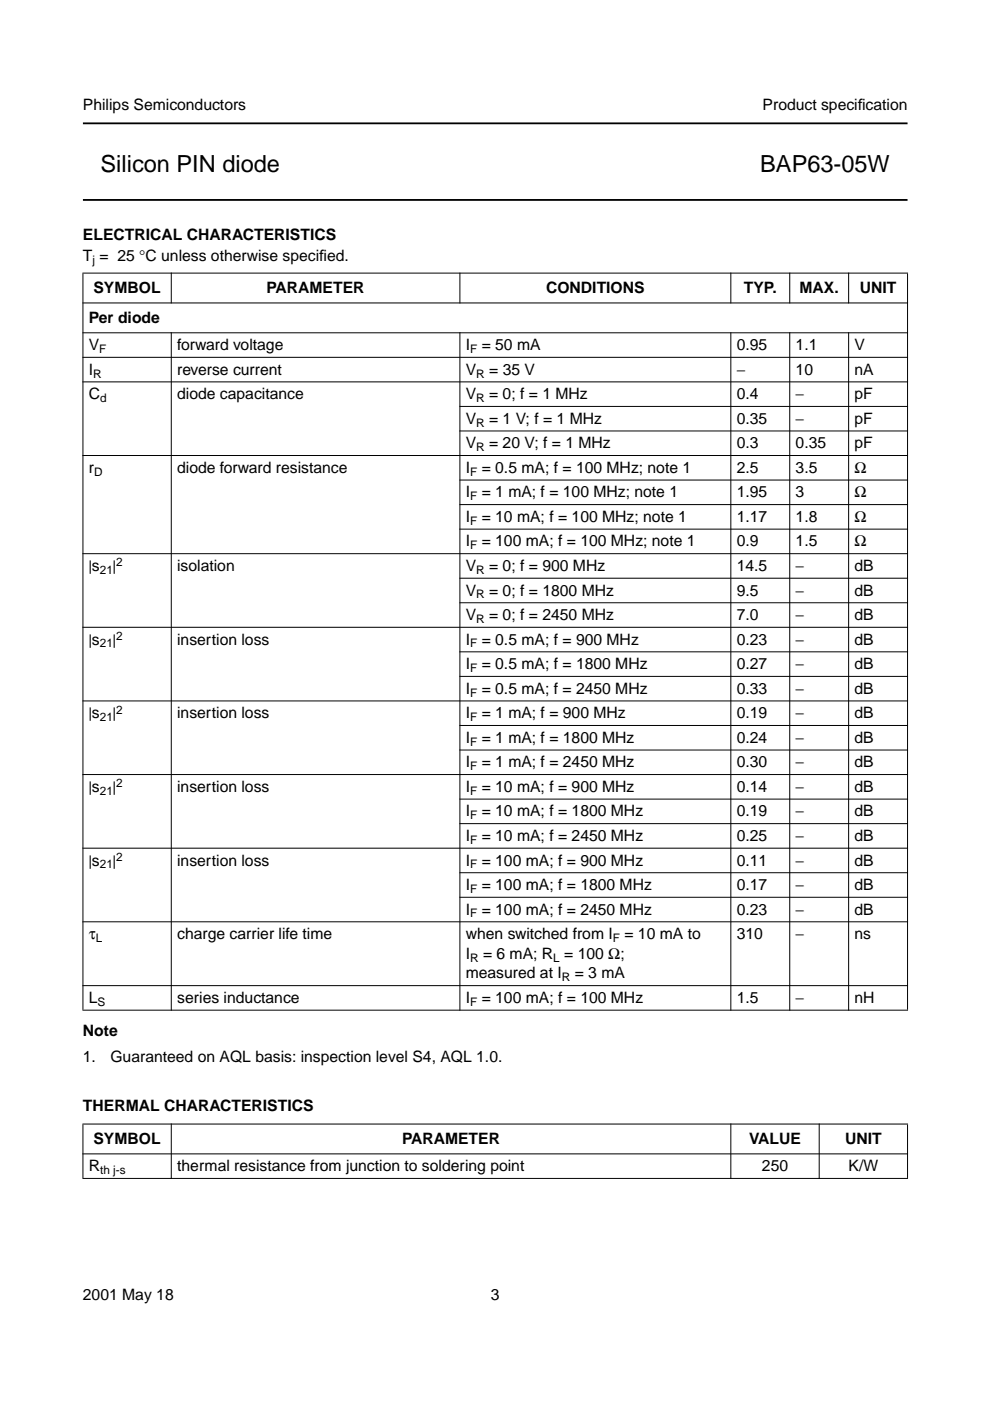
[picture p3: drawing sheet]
<svg xmlns="http://www.w3.org/2000/svg" width="210mm" height="297mm" viewBox="0 0 210 297" stroke-linecap="round" stroke-linejoin="round" font-family="sans-serif">
<defs><g id="words">
<g font-size="5">
<text x="21.3" y="36.5">Silicon PIN diode</text>
<text x="161.2" y="36.5">BAP63-05W</text>
</g>
<g font-size="3.3">
<text x="17.6" y="23.4">Philips Semiconductors</text>
<text x="161.7" y="23.4">Product specif</text>
<text x="181.9" y="23.4">ication</text>
<text x="17.6" y="50.9">ELECTRICAL CHARACTERISTICS</text>
<text x="17.6" y="55.4">T = 25 °C unless otherwise specif</text>
<text x="67.7" y="55.4">ied.</text>
<text x="19.8" y="62.2">SYMBOL</text>
<text x="56.5" y="62.2">PARAMETER</text>
<text x="115.8" y="62.2">CONDITIONS</text>
<text x="157.7" y="62.2">TYP.</text>
<text x="169.5" y="62.2">MAX.</text>
<text x="182.3" y="62.2">UNIT</text>
<text x="18.8" y="68.5">Per diode</text>
<text x="18.8" y="74.2">V</text>
<text x="37.6" y="74.2">forward voltage</text>
<text x="98.8" y="74.2">I</text>
<text x="102.1" y="74.2">= 50 mA</text>
<text x="156.2" y="74.2">0.95</text>
<text x="168.7" y="74.2">1.1</text>
<text x="181.2" y="74.2">V</text>
<text x="18.8" y="79.4">I</text>
<text x="37.6" y="79.4">reverse current</text>
<text x="98.8" y="79.4">V</text>
<text x="103.7" y="79.4">= 35 V</text>
<text x="156.2" y="79.4">−</text>
<text x="168.7" y="79.4">10</text>
<text x="181.2" y="79.4">nA</text>
<text x="18.8" y="84.6">C</text>
<text x="37.6" y="84.6">diode capacitance</text>
<text x="98.8" y="89.8">V</text>
<text x="98.8" y="84.6">V</text>
<text x="103.7" y="84.6">= 0; f = 1 MHz</text>
<text x="103.7" y="89.8">= 1 V; f = 1 MHz</text>
<text x="156.2" y="84.6">0.4</text>
<text x="156.2" y="89.8">0.35</text>
<text x="168.7" y="84.6">−</text>
<text x="168.7" y="89.8">−</text>
<text x="181.2" y="84.6">pF</text>
<text x="181.2" y="89.8">pF</text>
<text x="98.8" y="95.1">V</text>
<text x="103.7" y="95.1">= 20 V; f = 1 MHz</text>
<text x="156.2" y="95.1">0.3</text>
<text x="168.7" y="95.1">0.35</text>
<text x="181.2" y="95.1">pF</text>
<text x="18.8" y="100.3">r</text>
<text x="37.6" y="100.3">diode forward resistance</text>
<text x="98.8" y="100.3">I</text>
<text x="102.1" y="100.3">= 0.5 mA; f = 100 MHz; note 1</text>
<text x="156.2" y="100.3">2.5</text>
<text x="168.7" y="100.3">3.5</text>
<text x="181.2" y="100.3">Ω</text>
<text x="98.8" y="105.5">I</text>
<text x="102.1" y="105.5">= 1 mA; f = 100 MHz; note 1</text>
<text x="156.2" y="105.5">1.95</text>
<text x="168.7" y="105.5">3</text>
<text x="181.2" y="105.5">Ω</text>
<text x="98.8" y="110.7">I</text>
<text x="102.1" y="110.7">= 10 mA; f = 100 MHz; note 1</text>
<text x="156.2" y="110.7">1.17</text>
<text x="168.7" y="110.7">1.8</text>
<text x="181.2" y="110.7">Ω</text>
<text x="98.8" y="115.9">I</text>
<text x="102.1" y="115.9">= 100 mA; f = 100 MHz; note 1</text>
<text x="156.2" y="115.9">0.9</text>
<text x="168.7" y="115.9">1.5</text>
<text x="181.2" y="115.9">Ω</text>
<text x="18.8" y="121.1">|s</text>
<text x="23.9" y="121.1">|</text>
<text x="37.6" y="121.1">isolation</text>
<text x="98.8" y="121.1">V</text>
<text x="103.7" y="121.1">= 0; f = 900 MHz</text>
<text x="156.2" y="121.1">14.5</text>
<text x="168.7" y="121.1">−</text>
<text x="181.2" y="121.1">dB</text>
<text x="98.8" y="126.3">V</text>
<text x="98.8" y="131.5">V</text>
<text x="103.7" y="126.3">= 0; f = 1800 MHz</text>
<text x="103.7" y="131.5">= 0; f = 2450 MHz</text>
<text x="156.2" y="126.3">9.5</text>
<text x="156.2" y="131.5">7.0</text>
<text x="168.7" y="126.3">−</text>
<text x="168.7" y="131.5">−</text>
<text x="181.2" y="126.3">dB</text>
<text x="181.2" y="131.5">dB</text>
<text x="18.8" y="136.7">|s</text>
<text x="23.9" y="136.7">|</text>
<text x="37.6" y="136.7">insertion loss</text>
<text x="98.8" y="136.7">I</text>
<text x="102.1" y="136.7">= 0.5 mA; f = 900 MHz</text>
<text x="156.2" y="136.7">0.23</text>
<text x="168.7" y="136.7">−</text>
<text x="181.2" y="136.7">dB</text>
<text x="98.8" y="141.9">I</text>
<text x="102.1" y="141.9">= 0.5 mA; f = 1800 MHz</text>
<text x="156.2" y="141.9">0.27</text>
<text x="168.7" y="141.9">−</text>
<text x="181.2" y="141.9">dB</text>
<text x="98.8" y="147.1">I</text>
<text x="102.1" y="147.1">= 0.5 mA; f = 2450 MHz</text>
<text x="156.2" y="147.1">0.33</text>
<text x="168.7" y="147.1">−</text>
<text x="181.2" y="147.1">dB</text>
<text x="18.8" y="152.3">|s</text>
<text x="23.9" y="152.3">|</text>
<text x="37.6" y="152.3">insertion loss</text>
<text x="98.8" y="152.3">I</text>
<text x="102.1" y="152.3">= 1 mA; f = 900 MHz</text>
<text x="156.2" y="152.3">0.19</text>
<text x="168.7" y="152.3">−</text>
<text x="181.2" y="152.3">dB</text>
<text x="98.8" y="157.5">I</text>
<text x="102.1" y="157.5">= 1 mA; f = 1800 MHz</text>
<text x="156.2" y="157.5">0.24</text>
<text x="168.7" y="157.5">−</text>
<text x="181.2" y="157.5">dB</text>
<text x="18.8" y="167.9">|s</text>
<text x="23.9" y="167.9">|</text>
<text x="37.6" y="167.9">insertion loss</text>
<text x="98.8" y="162.7">I</text>
<text x="98.8" y="167.9">I</text>
<text x="102.1" y="162.7">= 1 mA; f = 2450 MHz</text>
<text x="102.1" y="167.9">= 10 mA; f = 900 MHz</text>
<text x="156.2" y="167.9">0.14</text>
<text x="156.2" y="162.7">0.30</text>
<text x="168.7" y="162.7">−</text>
<text x="168.7" y="167.9">−</text>
<text x="181.2" y="162.7">dB</text>
<text x="181.2" y="167.9">dB</text>
<text x="98.8" y="173.1">I</text>
<text x="102.1" y="173.1">= 10 mA; f = 1800 MHz</text>
<text x="156.2" y="173.1">0.19</text>
<text x="168.7" y="173.1">−</text>
<text x="181.2" y="173.1">dB</text>
<text x="98.8" y="178.3">I</text>
<text x="102.1" y="178.3">= 10 mA; f = 2450 MHz</text>
<text x="156.2" y="178.3">0.25</text>
<text x="168.7" y="178.3">−</text>
<text x="181.2" y="178.3">dB</text>
<text x="18.8" y="183.5">|s</text>
<text x="23.9" y="183.5">|</text>
<text x="37.6" y="183.5">insertion loss</text>
<text x="98.8" y="183.5">I</text>
<text x="102.1" y="183.5">= 100 mA; f = 900 MHz</text>
<text x="156.2" y="183.5">0.11</text>
<text x="168.7" y="183.5">−</text>
<text x="181.2" y="183.5">dB</text>
<text x="98.8" y="188.7">I</text>
<text x="102.1" y="188.7">= 100 mA; f = 1800 MHz</text>
<text x="156.2" y="188.7">0.17</text>
<text x="168.7" y="188.7">−</text>
<text x="181.2" y="188.7">dB</text>
<text x="98.8" y="193.9">I</text>
<text x="102.1" y="193.9">= 100 mA; f = 2450 MHz</text>
<text x="156.2" y="193.9">0.23</text>
<text x="168.7" y="193.9">−</text>
<text x="181.2" y="193.9">dB</text>
<text x="18.8" y="199.1">τ</text>
<text x="37.6" y="199.1">charge carrier life time</text>
<text x="98.8" y="203.3">I</text>
<text x="98.8" y="199.1">when switched from I</text>
<text x="102.4" y="203.3">= 6 mA; R = 100 Ω;</text>
<text x="132.4" y="199.1">= 10 mA to</text>
<text x="156.2" y="199.1">310</text>
<text x="168.7" y="199.1">−</text>
<text x="181.2" y="199.1">ns</text>
<text x="98.8" y="207.4">measured at I</text>
<text x="121.8" y="207.4">= 3 mA</text>
<text x="18.8" y="212.6">L</text>
<text x="37.6" y="212.6">series inductance</text>
<text x="98.8" y="212.6">I</text>
<text x="102.1" y="212.6">= 100 mA; f = 100 MHz</text>
<text x="156.2" y="212.6">1.5</text>
<text x="168.7" y="212.6">−</text>
<text x="181.2" y="212.6">nH</text>
<text x="17.6" y="219.7">Note</text>
<text x="17.6" y="225.1">1.</text>
<text x="23.4" y="225.1">Guaranteed on AQL basis: inspection level S4, AQL 1.0.</text>
<text x="17.6" y="235.5">THERMAL CHARACTERISTICS</text>
<text x="19.8" y="242.6">SYMBOL</text>
<text x="85.3" y="242.6">PARAMETER</text>
<text x="158.8" y="242.6">VALUE</text>
<text x="179.2" y="242.6">UNIT</text>
<text x="18.8" y="248.3">R</text>
<text x="37.6" y="248.3">thermal resistance from junction to soldering point</text>
<text x="161.6" y="248.3">250</text>
<text x="179.9" y="248.3">K/W</text>
<text x="17.6" y="275.6">2001 May 18</text>
<text x="104.1" y="275.6">3</text>
</g>
<g font-size="2.5">
<text x="19.6" y="56">j</text>
<text x="21.1" y="74.8">F</text>
<text x="99.7" y="74.8">F</text>
<text x="19.8" y="80">R</text>
<text x="101" y="80">R</text>
<text x="21.2" y="85.2">d</text>
<text x="101" y="85.2">R</text>
<text x="101" y="90.4">R</text>
<text x="101" y="95.7">R</text>
<text x="19.9" y="100.9">D</text>
<text x="99.7" y="100.9">F</text>
<text x="99.7" y="106.1">F</text>
<text x="99.7" y="111.3">F</text>
<text x="99.7" y="116.5">F</text>
<text x="21.2" y="121.7">21</text>
<text x="24.6" y="120.1">2</text>
<text x="101" y="121.7">R</text>
<text x="101" y="126.9">R</text>
<text x="21.2" y="137.3">21</text>
<text x="24.6" y="135.7">2</text>
<text x="99.7" y="137.3">F</text>
<text x="101" y="132.1">R</text>
<text x="99.7" y="142.5">F</text>
<text x="99.7" y="147.7">F</text>
<text x="21.2" y="152.9">21</text>
<text x="24.6" y="151.3">2</text>
<text x="99.7" y="152.9">F</text>
<text x="99.7" y="158.1">F</text>
<text x="24.6" y="166.9">2</text>
<text x="99.7" y="163.3">F</text>
<text x="21.2" y="168.5">21</text>
<text x="99.7" y="168.5">F</text>
<text x="99.7" y="173.7">F</text>
<text x="99.7" y="178.9">F</text>
<text x="21.2" y="184.1">21</text>
<text x="24.6" y="182.5">2</text>
<text x="99.7" y="184.1">F</text>
<text x="99.7" y="189.3">F</text>
<text x="99.7" y="194.5">F</text>
<text x="20.3" y="199.7">L</text>
<text x="99.7" y="203.9">R</text>
<text x="117.3" y="203.9">L</text>
<text x="129.9" y="199.7">F</text>
<text x="119.1" y="208">R</text>
<text x="20.7" y="213.2">S</text>
<text x="99.7" y="213.2">F</text>
<text x="21.2" y="248.9">th j-s</text>
</g>
</g></defs>
<path d="M17.6 26.2h174.8M17.6 42.4h174.8" fill="none" stroke="#000" stroke-width=".38"/>
<g fill="#000" stroke="#000" stroke-width=".21">
<path d="M17.5 57.9h175zM36.3 57.8v6.5zM97.5 57.8v6.5zM155 57.8v6.5zM167.4 57.8v6.5zM179.9 57.8v6.5zM17.5 64.2h175zM17.5 70.6h175zM17.5 75.8h175zM17.5 81h175zM97.4 86.2h95.1zM97.4 91.4h95.1z"/>
<path d="M17.5 96.6h175zM97.4 101.8h95.1zM97.4 107h95.1zM97.4 112.2h95.1zM17.5 117.4h175zM97.4 122.6h95.1zM97.4 127.8h95.1zM17.5 133h175zM97.4 138.2h95.1zM97.4 143.4h95.1zM17.5 148.6h175zM97.4 153.8h95.1z"/>
<path d="M97.4 159h95.1zM17.5 164.2h175zM97.4 169.4h95.1zM97.4 174.6h95.1zM17.5 179.8h175zM97.4 185h95.1zM97.4 190.2h95.1zM17.5 195.4h175zM17.6 58v156.1zM36.3 70.5v143.8zM97.5 70.5v143.8zM155 70.5v143.8z"/>
<path d="M167.4 70.5v143.8zM179.9 70.5v143.8zM192.4 58v156.1zM17.5 209h175zM17.5 214.2h175zM17.5 238.3h175zM17.6 238.4v11.3zM36.3 238.2v11.8zM155 238.2v11.8zM173.7 238.2v11.8zM192.4 238.4v11.3zM17.5 244.6h175z"/>
<path d="M17.5 249.8h175z"/>
</g>
<use href="#words"/>
</svg>
